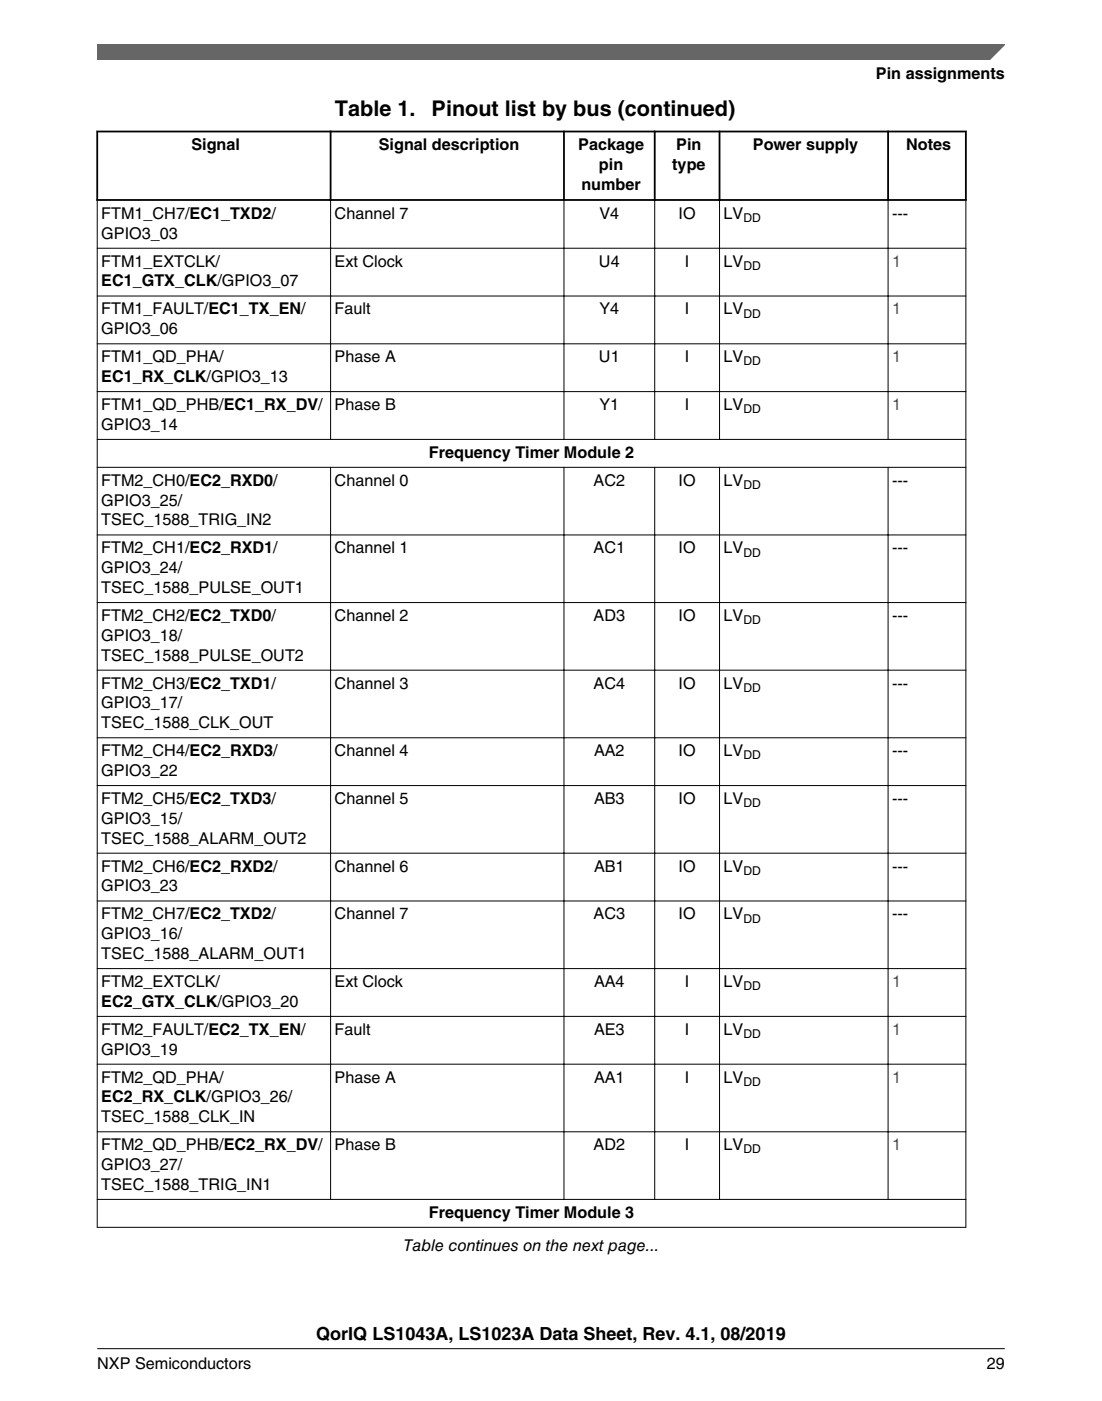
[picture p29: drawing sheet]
<svg xmlns="http://www.w3.org/2000/svg" width="216mm" height="274mm" viewBox="0 0 216 274" stroke-linecap="round" stroke-linejoin="round" font-family="sans-serif">
<defs><g id="words">
<g font-size="4.2">
<text x="65.6" y="22.7">Table 1.</text>
<text x="84.6" y="22.7">Pinout list by bus (continued)</text>
</g>
<text font-size="3.5" x="62" y="262.3">QorIQ LS1043A, LS1023A Data Sheet, Rev. 4.1, 08/2019</text>
<g font-size="3.2">
<text x="171.6" y="15.5">Pin assignments</text>
<text x="37.5" y="29.4">Signal</text>
<text x="74.2" y="29.4">Signal description</text>
<text x="113.3" y="29.4">Package</text>
<text x="132.5" y="29.4">Pin</text>
<text x="147.5" y="29.4">Power supply</text>
<text x="177.6" y="29.4">Notes</text>
<text x="117.4" y="33.3">pin</text>
<text x="131.7" y="33.3">type</text>
<text x="113.9" y="37.2">number</text>
<text x="19.8" y="42.9">FTM1_CH7/EC1_TXD2/</text>
<text x="19.8" y="46.7">GPIO3_03</text>
<text x="65.6" y="42.9">Channel 7</text>
<text x="117.4" y="42.9">V4</text>
<text x="132.9" y="42.9">IO</text>
<text x="141.8" y="42.9">LV</text>
<text x="174.8" y="42.9">---</text>
<text x="19.8" y="52.2">FTM1_EXTCLK/</text>
<text x="65.6" y="52.2">Ext Clock</text>
<text x="117.4" y="52.2">U4</text>
<text x="134.2" y="52.2">I</text>
<text x="141.8" y="52.2">LV</text>
<text x="19.8" y="56.1">EC1_GTX_CLK/GPIO3_07</text>
<text x="19.8" y="61.6">FTM1_FAULT/EC1_TX_EN/</text>
<text x="19.8" y="65.5">GPIO3_06</text>
<text x="65.6" y="61.6">Fault</text>
<text x="117.4" y="61.6">Y4</text>
<text x="134.2" y="61.6">I</text>
<text x="141.8" y="61.6">LV</text>
<text x="19.8" y="70.9">FTM1_QD_PHA/</text>
<text x="65.6" y="70.9">Phase A</text>
<text x="117.4" y="70.9">U1</text>
<text x="134.2" y="70.9">I</text>
<text x="141.8" y="70.9">LV</text>
<text x="19.8" y="74.8">EC1_RX_CLK/GPIO3_13</text>
<text x="19.8" y="80.3">FTM1_QD_PHB/EC1_RX_DV/</text>
<text x="65.6" y="80.3">Phase B</text>
<text x="117.4" y="80.3">Y1</text>
<text x="134.2" y="80.3">I</text>
<text x="141.8" y="80.3">LV</text>
<text x="19.8" y="84.2">GPIO3_14</text>
<text x="84" y="89.6">Frequency Timer Module 2</text>
<text x="19.8" y="95.1">FTM2_CH0/EC2_RXD0/</text>
<text x="65.6" y="95.1">Channel 0</text>
<text x="116.3" y="95.1">AC2</text>
<text x="132.9" y="95.1">IO</text>
<text x="141.8" y="95.1">LV</text>
<text x="174.8" y="95.1">---</text>
<text x="19.8" y="99">GPIO3_25/</text>
<text x="19.8" y="102.9">TSEC_1588_TRIG_IN2</text>
<text x="19.8" y="108.4">FTM2_CH1/EC2_RXD1/</text>
<text x="19.8" y="112.2">GPIO3_24/</text>
<text x="65.6" y="108.4">Channel 1</text>
<text x="116.3" y="108.4">AC1</text>
<text x="132.9" y="108.4">IO</text>
<text x="141.8" y="108.4">LV</text>
<text x="174.8" y="108.4">---</text>
<text x="19.8" y="116.1">TSEC_1588_PULSE_OUT1</text>
<text x="19.8" y="121.6">FTM2_CH2/EC2_TXD0/</text>
<text x="19.8" y="125.5">GPIO3_18/</text>
<text x="65.6" y="121.6">Channel 2</text>
<text x="116.3" y="121.6">AD3</text>
<text x="132.9" y="121.6">IO</text>
<text x="141.8" y="121.6">LV</text>
<text x="174.8" y="121.6">---</text>
<text x="19.8" y="129.4">TSEC_1588_PULSE_OUT2</text>
<text x="19.8" y="134.8">FTM2_CH3/EC2_TXD1/</text>
<text x="65.6" y="134.8">Channel 3</text>
<text x="116.3" y="134.8">AC4</text>
<text x="132.9" y="134.8">IO</text>
<text x="141.8" y="134.8">LV</text>
<text x="174.8" y="134.8">---</text>
<text x="19.8" y="138.7">GPIO3_17/</text>
<text x="19.8" y="142.6">TSEC_1588_CLK_OUT</text>
<text x="19.8" y="148.1">FTM2_CH4/EC2_RXD3/</text>
<text x="65.6" y="148.1">Channel 4</text>
<text x="116.4" y="148.1">AA2</text>
<text x="132.9" y="148.1">IO</text>
<text x="141.8" y="148.1">LV</text>
<text x="174.8" y="148.1">---</text>
<text x="19.8" y="152">GPIO3_22</text>
<text x="19.8" y="157.4">FTM2_CH5/EC2_TXD3/</text>
<text x="19.8" y="161.3">GPIO3_15/</text>
<text x="65.6" y="157.4">Channel 5</text>
<text x="116.4" y="157.4">AB3</text>
<text x="132.9" y="157.4">IO</text>
<text x="141.8" y="157.4">LV</text>
<text x="174.8" y="157.4">---</text>
<text x="19.8" y="165.2">TSEC_1588_ALARM_OUT2</text>
<text x="19.8" y="170.7">FTM2_CH6/EC2_RXD2/</text>
<text x="65.6" y="170.7">Channel 6</text>
<text x="116.4" y="170.7">AB1</text>
<text x="132.9" y="170.7">IO</text>
<text x="141.8" y="170.7">LV</text>
<text x="174.8" y="170.7">---</text>
<text x="19.8" y="174.6">GPIO3_23</text>
<text x="19.8" y="180">FTM2_CH7/EC2_TXD2/</text>
<text x="19.8" y="183.9">GPIO3_16/</text>
<text x="65.6" y="180">Channel 7</text>
<text x="116.3" y="180">AC3</text>
<text x="132.9" y="180">IO</text>
<text x="141.8" y="180">LV</text>
<text x="174.8" y="180">---</text>
<text x="19.8" y="187.8">TSEC_1588_ALARM_OUT1</text>
<text x="19.8" y="193.3">FTM2_EXTCLK/</text>
<text x="19.8" y="197.1">EC2_GTX_CLK/GPIO3_20</text>
<text x="65.6" y="193.3">Ext Clock</text>
<text x="116.4" y="193.3">AA4</text>
<text x="134.2" y="193.3">I</text>
<text x="141.8" y="193.3">LV</text>
<text x="19.8" y="202.6">FTM2_FAULT/EC2_TX_EN/</text>
<text x="65.6" y="202.6">Fault</text>
<text x="116.4" y="202.6">AE3</text>
<text x="134.2" y="202.6">I</text>
<text x="141.8" y="202.6">LV</text>
<text x="19.8" y="206.5">GPIO3_19</text>
<text x="19.8" y="212">FTM2_QD_PHA/</text>
<text x="19.8" y="215.9">EC2_RX_CLK/GPIO3_26/</text>
<text x="65.6" y="212">Phase A</text>
<text x="116.4" y="212">AA1</text>
<text x="134.2" y="212">I</text>
<text x="141.8" y="212">LV</text>
<text x="19.8" y="219.7">TSEC_1588_CLK_IN</text>
<text x="19.8" y="225.2">FTM2_QD_PHB/EC2_RX_DV/</text>
<text x="65.6" y="225.2">Phase B</text>
<text x="116.3" y="225.2">AD2</text>
<text x="134.2" y="225.2">I</text>
<text x="141.8" y="225.2">LV</text>
<text x="19.8" y="229.1">GPIO3_27/</text>
<text x="19.8" y="233">TSEC_1588_TRIG_IN1</text>
<text x="84" y="238.4">Frequency Timer Module 3</text>
<text x="79.1" y="245">Table continues on the next page...</text>
<text x="19.1" y="268">NXP Semiconductors</text>
<text x="193.3" y="268">29</text>
</g>
<g font-size="3.2" fill="#00f">
<text x="174.8" y="52.2">1</text>
<text x="174.8" y="61.6">1</text>
<text x="174.8" y="70.9">1</text>
<text x="174.8" y="80.3">1</text>
<text x="174.8" y="193.3">1</text>
<text x="174.8" y="202.6">1</text>
<text x="174.8" y="212">1</text>
<text x="174.8" y="225.2">1</text>
</g>
<g font-size="2.4">
<text x="145.6" y="43.5">DD</text>
<text x="145.6" y="52.8">DD</text>
<text x="145.6" y="62.2">DD</text>
<text x="145.6" y="71.6">DD</text>
<text x="145.6" y="80.9">DD</text>
<text x="145.6" y="95.7">DD</text>
<text x="145.6" y="109">DD</text>
<text x="145.6" y="122.2">DD</text>
<text x="145.6" y="135.5">DD</text>
<text x="145.6" y="148.7">DD</text>
<text x="145.6" y="158.1">DD</text>
<text x="145.6" y="171.3">DD</text>
<text x="145.6" y="180.7">DD</text>
<text x="145.6" y="193.9">DD</text>
<text x="145.6" y="203.3">DD</text>
<text x="145.6" y="212.6">DD</text>
<text x="145.6" y="225.9">DD</text>
</g>
</g></defs>
<path d="M18.9 25.8h170.5M18.9 39.2h170.5M19 25.6v13.7M64.8 25.6v13.7M110.5 25.6v13.7M128.3 25.6v13.7M141 25.6v13.7M174 25.6v13.7M189.2 25.6v13.7" fill="none" stroke="#000" stroke-width=".35"/>
<g fill="none" stroke="#000" stroke-width=".2">
<path d="M19 39.3v201.1M64.8 38.9v47.2M110.5 38.9v47.2M128.3 38.9v47.2M141 38.9v47.2M174 38.9v47.2M189.2 39.3v201.1M19 48.6h170.3M19 58h170.3M19 67.3h170.3M19 76.7h170.3M19 86h170.3"/>
<path d="M19 91.5h170.3M64.8 91.4v143.5M110.5 91.4v143.5M128.3 91.4v143.5M141 91.4v143.5M174 91.4v143.5M19 104.7h170.3M19 118h170.3M19 131.2h170.3M19 144.5h170.3M19 153.8h170.3M19 167.1h170.3"/>
<path d="M19 176.4h170.3M19 189.7h170.3M19 199h170.3M19 208.4h170.3M19 221.6h170.3M19 234.8h170.3M19 240.3h170.3"/>
</g>
<path d="M19 8.7h177.8l-5.6 3h-172.2z" fill="#666"/>
<path d="M19 11.7v-3h177.8l-3 3" fill="none" stroke="#666" stroke-width=".28"/>
<path d="M19 264.1h177.8" fill="none" stroke="#000" stroke-width=".2"/>
<use href="#words"/>
</svg>
